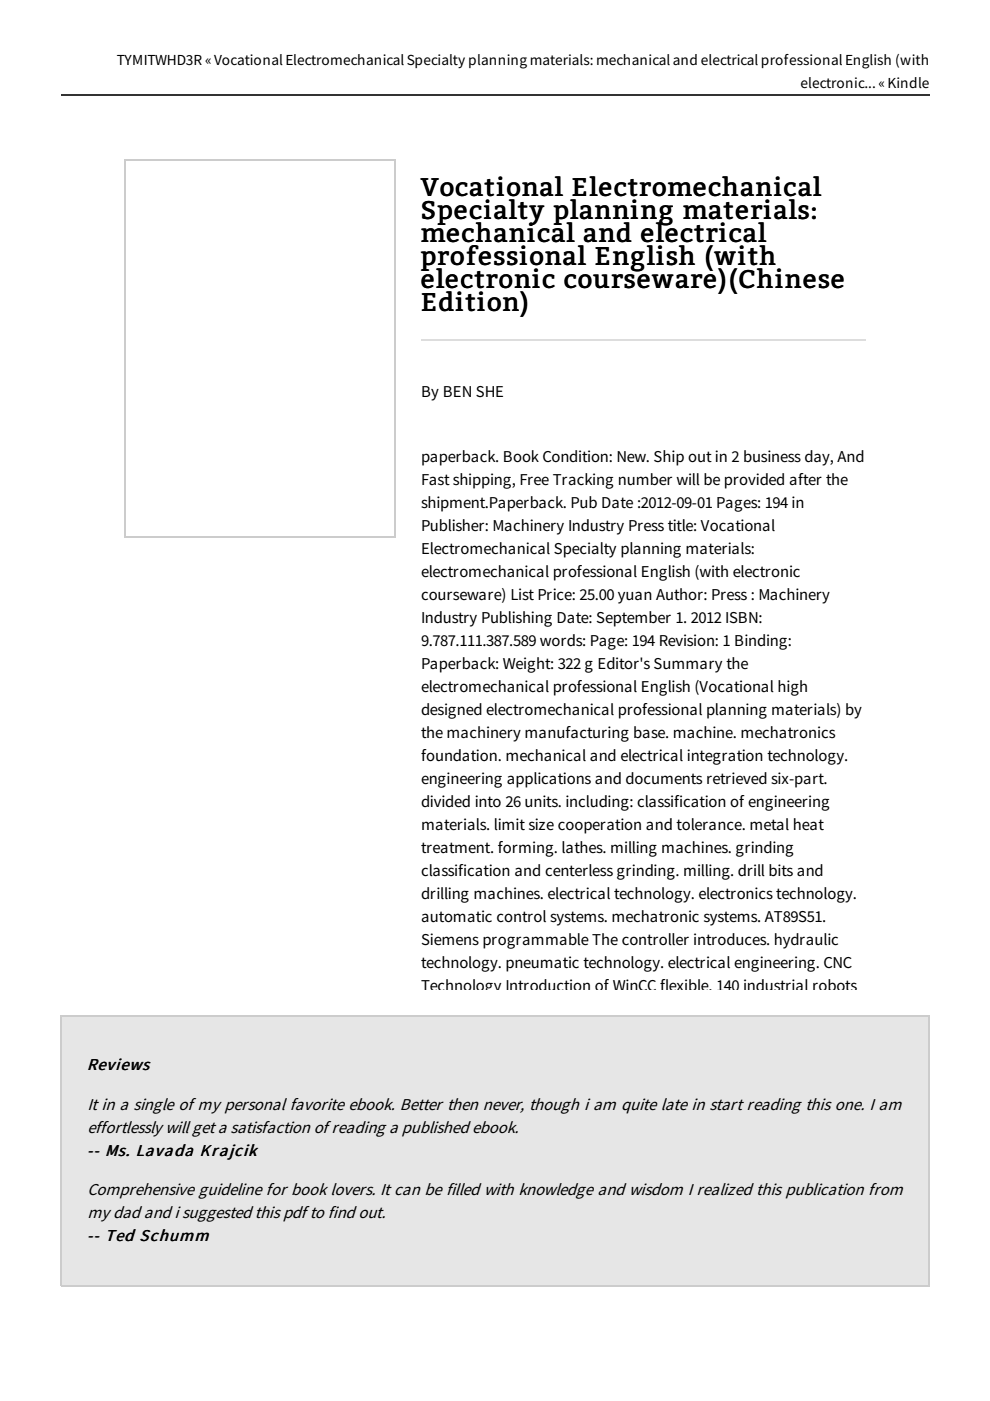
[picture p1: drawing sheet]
<svg xmlns="http://www.w3.org/2000/svg" width="210mm" height="297mm" viewBox="0 0 210 297" stroke-linecap="round" stroke-linejoin="round" font-family="sans-serif">
<defs><g id="words">
<g font-size="5.4">
<text x="89.1" y="41.6">Vocational Electromechanical</text>
<text x="89.1" y="46.5">Specialty planning materials:</text>
<text x="89.1" y="51.3">mechanical and electrical</text>
<text x="89.1" y="56.2">professional English (with</text>
<text x="89.1" y="61.1">electronic courseware)(Chinese</text>
<text x="89.1" y="66">Edition)</text>
</g>
<g font-size="3.7">
<text x="18.4" y="226.9">Reviews</text>
<text x="18.6" y="235.3">It in a single of my personal favorite ebook. Betptelarntningnmver,</text>
<text x="95.9" y="235.3">hen</text>
<text x="104.3" y="235.3">eateritahlos)ucgahnibaemusqeuditaeslate in snal</text>
<text x="18.4" y="245.1">-- Ms. Lavada Krajcik</text>
<text x="18.6" y="240.2">effortlessly will get a satisfaction of reading a publisheomecoanical classes. Automation...</text>
<text x="18.6" y="253.5">Comprehensive guideline for book lovers. It can be filled wi1th.1k7nowle]dge and wisdom I realized this publication from</text>
<text x="18.4" y="263.2">-- Ted Schumm</text>
<text x="18.6" y="258.3">my dad and i suggested this pdf to find out.</text>
</g>
<g font-size="3.5">
<text x="89.3" y="84.1">By BEN SHE</text>
<text x="89.3" y="97.9">paperback. Book Condition: New. Ship out in 2 business day, And</text>
<text x="89.3" y="102.8">Fast shipping, Free Tracking number will be provided after the</text>
<text x="89.3" y="107.7">shipment.Paperback. Pub Date :2012-09-01 Pages: 194 in</text>
<text x="89.3" y="112.6">Publisher: Machinery Industry Press title: Vocational</text>
<text x="89.3" y="117.4">Electromechanical Specialty planning materials:</text>
<text x="89.3" y="122.3">electromechanical professional English (with electronic</text>
<text x="89.3" y="127.2">courseware) List Price: 25.00 yuan Author: Press : Machinery</text>
<text x="89.3" y="132.1">Industry Publishing Date: September 1. 2012 ISBN:</text>
<text x="89.3" y="137">9.787.111.387.589 words: Page: 194 Revision: 1 Binding:</text>
<text x="89.3" y="141.8">Paperback: Weight: 322 g Editor's Summary the</text>
<text x="89.3" y="146.7">electromechanical professional English (Vocational high</text>
<text x="89.3" y="151.6">designed electromechanical professional planning materials) by</text>
<text x="89.3" y="156.5">the machinery manufacturing base. machine. mechatronics</text>
<text x="89.3" y="161.3">foundation. mechanical and electrical integration technology.</text>
<text x="89.3" y="166.2">engineering applications and documents retrieved six-part.</text>
<text x="89.3" y="171.1">divided into 26 units. including: classification of engineering</text>
<text x="89.3" y="176">materials. limit size cooperation and tolerance. metal heat</text>
<text x="89.3" y="180.8">treatment. forming. lathes. milling machines. grinding</text>
<text x="89.3" y="185.7">classification and centerless grinding. milling. drill bits and</text>
<text x="89.3" y="190.6">drilling machines. electrical technology. electronics technology.</text>
<text x="89.3" y="195.5">automatic control systems. mechatronic systems. AT89S51.</text>
<text x="89.3" y="200.4">Siemens programmable The controller introduces. hydraulic</text>
<text x="89.3" y="205.2">technology. pneumatic technology. electrical engineering. CNC</text>
<text x="89.3" y="210.1">Technology Introduction of WinCC flexible. 140 industrial robots</text>
<text x="89.3" y="215">data CADCAMCAPP. the IRB manual. machine vision. automated</text>
<text x="89.3" y="239.4">electrd ebohk.</text>
<text x="141" y="234.5">vocatiotartcroelaledginghtehis one. I am</text>
<text x="165.9" y="234.5">e t</text>
</g>
<g font-size="3.5" fill="#801515">
<text x="103.2" y="252.6">[</text>
<text x="113.5" y="252.6">MB</text>
</g>
<g font-size="3.3">
<text x="24.8" y="13.7">TYMITWHD3R «VocationalElectromechanicalSpecialty planningmaterials:mechanicaland electricalprofessionalEnglish (with</text>
<text x="169.7" y="18.6">electronic...«Kindle</text>
</g>
</g></defs>
<path d="M12.9 20h184.2" fill="none" stroke="#333" stroke-width=".27"/>
<path d="M89.3 72.1h94.3" fill="none" stroke="#ddd" stroke-width=".27"/>
<path d="M12.9 215.3h184.2v57.4h-184.2z" fill="#e6e6e6"/>
<path d="M26.4 33.9h57.5M26.6 33.7v80.2M83.7 33.7v80.2M26.4 113.8h57.5M12.9 215.4h184.2M13 215.3v57.4M197 215.3v57.4M12.9 272.6h184.2" fill="none" stroke="#ccc" stroke-width=".27"/>
<use href="#words"/>
</svg>
